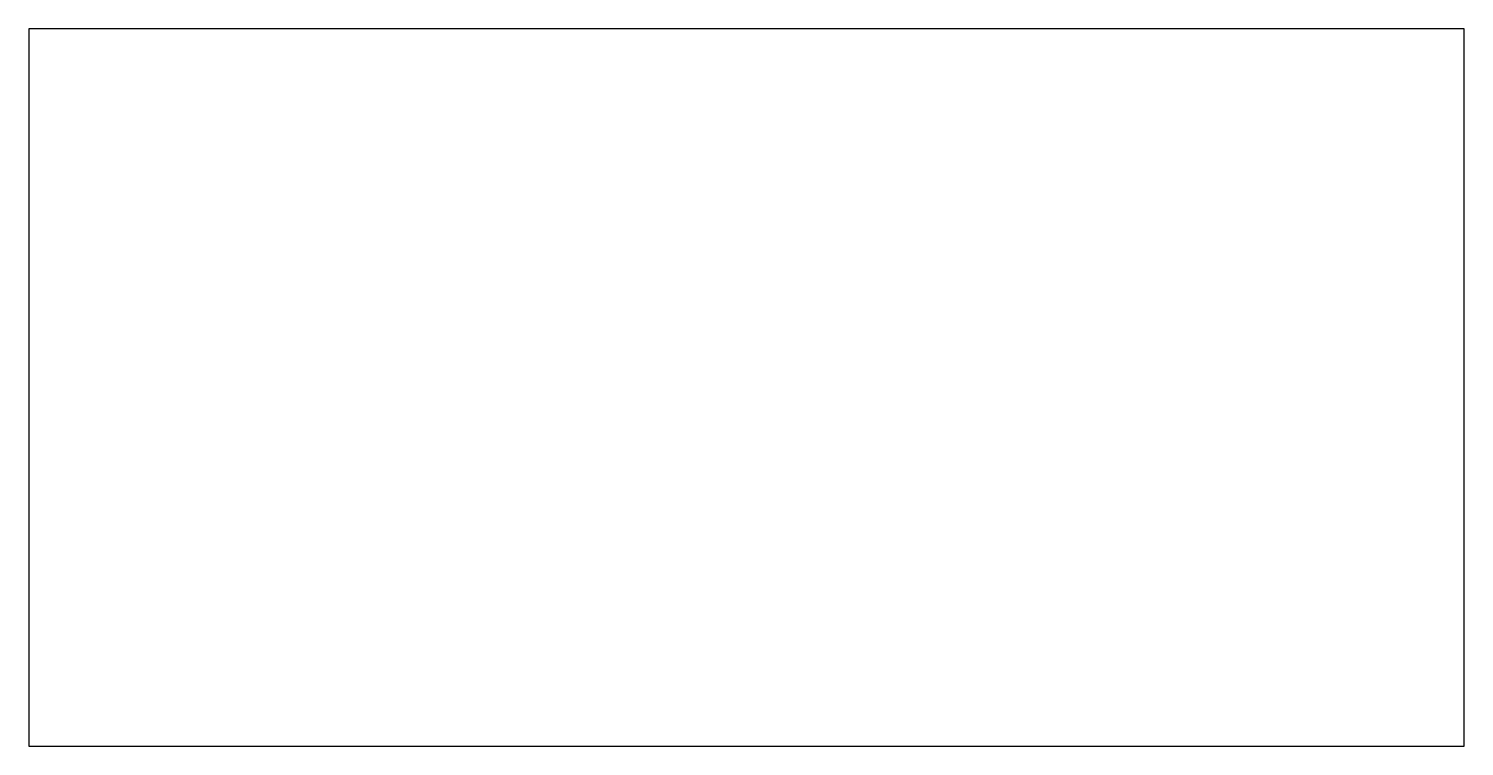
# Model space of a CAD drawing. Header units: millimetres. Extents: x -5 to 5, y -2.5 to 2.5.
import ezdxf

# ---------------------------------------------------------------- set-up
doc = ezdxf.new("R2010")
doc.units = ezdxf.units.MM

msp = doc.modelspace()

# ---------------------------------------------------------------- linework, layer by layer
at = {"color": 7, "linetype": 'Continuous', "lineweight": 25}
for p, q in [((-5, 2.5), (-5, -2.5)), ((5, 2.5), (-5, 2.5)), ((5, -2.5), (5, 2.5)), ((-5, -2.5), (5, -2.5))]:
    msp.add_line(p, q, dxfattribs=at)

doc.saveas('drawing.dxf')
